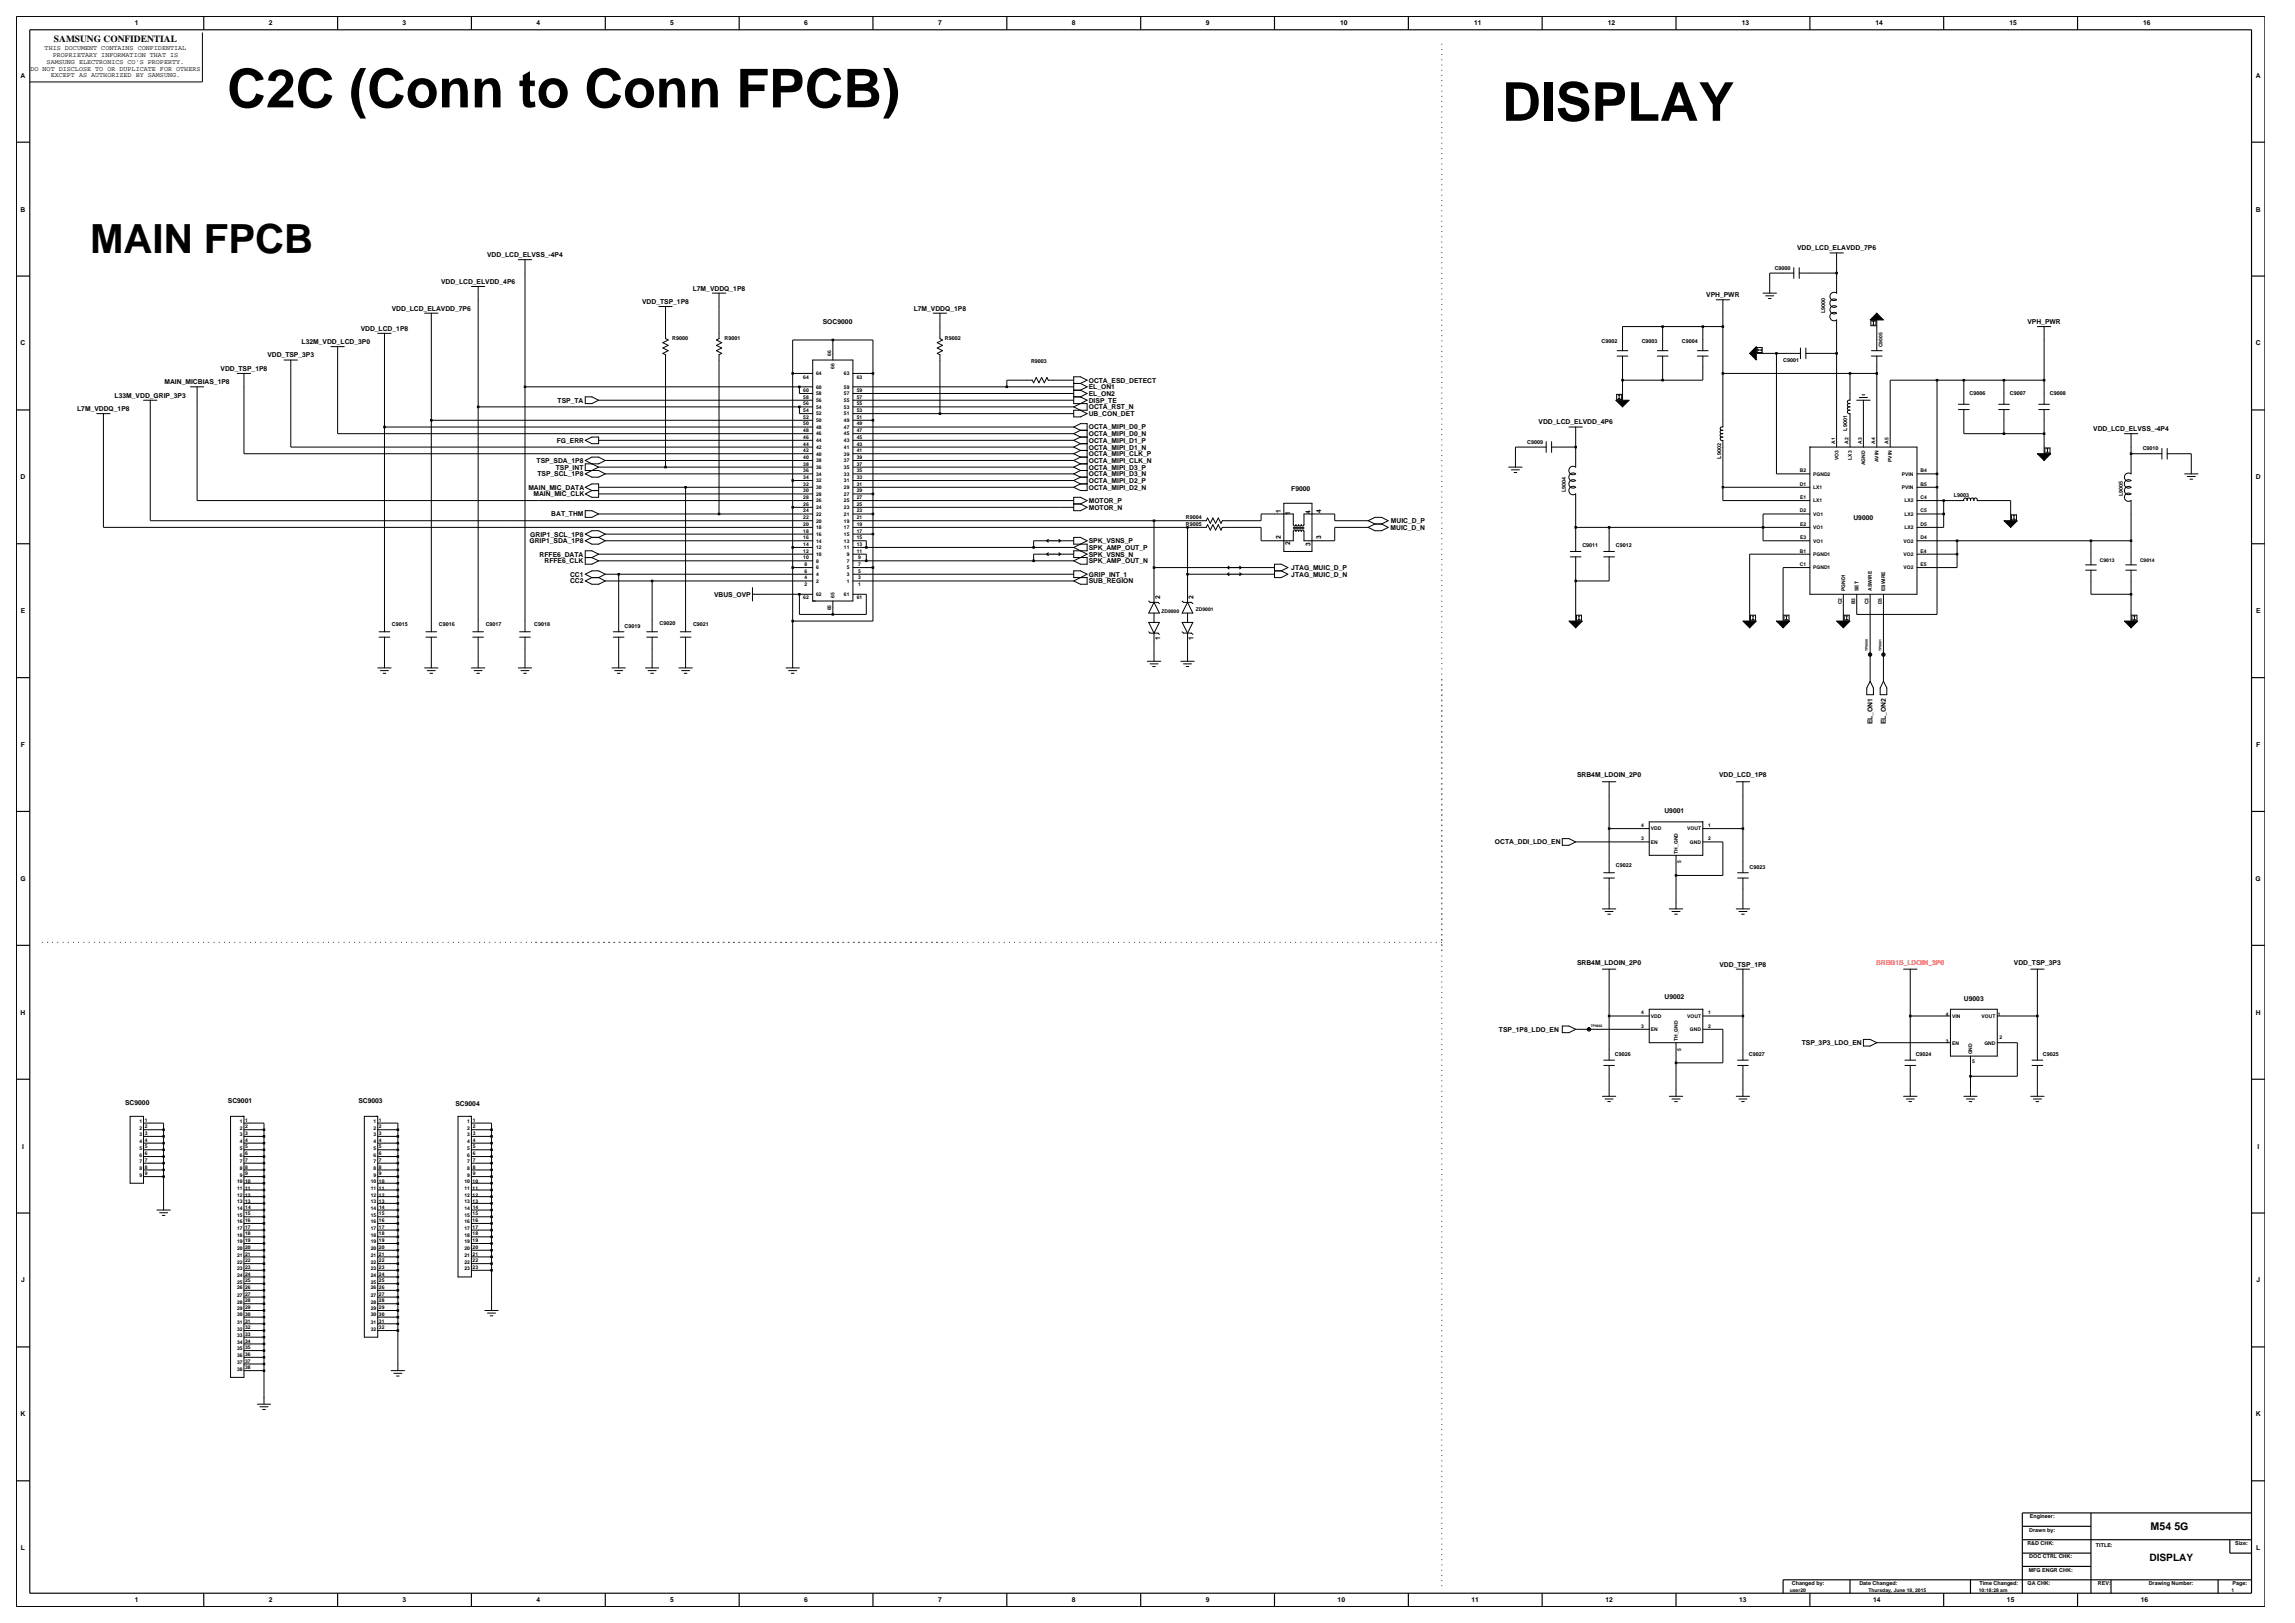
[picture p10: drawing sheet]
<svg xmlns="http://www.w3.org/2000/svg" width="420mm" height="297mm" viewBox="0 0 420 297" stroke-linecap="round" stroke-linejoin="round" font-family="sans-serif">
<defs><g id="words">
<g font-size="9.8">
<text x="41.6" y="19.6">C2C (Conn to Conn FPCB)</text>
<text x="274.9" y="22.1">DISPLAY</text>
</g>
<text font-size="7.4" x="16.5" y="46.3">MAIN FPCB</text>
<text font-size="2" x="393.6" y="280">M54 5G</text>
<text font-size="1.9" x="393.4" y="285.7">DISPLAY</text>
<text font-size="1.7" x="9.9" y="7.7">SAMSUNG CONFIDENTIAL</text>
<g font-size="1.2">
<text x="24.7" y="4.7">1</text>
<text x="49.2" y="4.7">2</text>
<text x="73.7" y="4.7">3</text>
<text x="98.2" y="4.7">4</text>
<text x="122.7" y="4.7">5</text>
<text x="147.2" y="4.7">6</text>
<text x="171.7" y="4.7">7</text>
<text x="196.2" y="4.7">8</text>
<text x="220.7" y="4.7">9</text>
<text x="245.3" y="4.7">10</text>
<text x="269.8" y="4.7">11</text>
<text x="294.3" y="4.7">12</text>
<text x="318.7" y="4.7">13</text>
<text x="343.2" y="4.7">14</text>
<text x="367.7" y="4.7">15</text>
<text x="392.2" y="4.7">16</text>
<text x="8.2" y="9.2">THIS DOCUMENT CONTAINS CONFIDENTIAL</text>
<text x="8.5" y="11.7">SAMSUNG ELECTRONICS CO'S PROPERTY.</text>
<text x="9.6" y="10.5">PROPRIETARY INFORMATION THAT IS</text>
<text x="3.8" y="14.2">A</text>
<text x="5.6" y="12.9">DO NOT DISCLOSE TO OR DUPLICATE FOR OTHERS</text>
<text x="9.3" y="14.1">EXCEPT AS AUTHORIZED BY SAMSUNG.</text>
<text x="412.8" y="14.2">A</text>
<text x="3.8" y="38.7">B</text>
<text x="412.8" y="38.7">B</text>
<text x="89.1" y="47">VDD_LCD_ELVSS_-4P4</text>
<text x="328.9" y="45.8">VDD_LCD_ELAVDD_7P6</text>
<text x="80.7" y="51.9">VDD_LCD_ELVDD_4P6</text>
<text x="126.8" y="53.2">L7M_VDDQ_1P8</text>
<text x="71.7" y="56.8">VDD_LCD_ELAVDD_7P6</text>
<text x="117.5" y="55.6">VDD_TSP_1P8</text>
<text x="150.6" y="59.3">SOC9000</text>
<text x="167.2" y="56.8">L7M_VDDQ_1P8</text>
<text x="312.2" y="54.4">VPH_PWR</text>
<text x="371" y="59.3">VPH_PWR</text>
<text x="3.8" y="63.2">C</text>
<text x="48.9" y="65.4">VDD_TSP_3P3</text>
<text x="55.2" y="63">L32M_VDD_LCD_3P0</text>
<text x="66" y="60.5">VDD_LCD_1P8</text>
<text x="412.8" y="63.2">C</text>
<text x="30.1" y="70.3">MAIN_MICBIAS_1P8</text>
<text x="40.4" y="67.9">VDD_TSP_1P8</text>
<text x="199.2" y="70">OCTA_ESD_DETECT</text>
<text x="199.2" y="71.2">EL_ON1</text>
<text x="14.1" y="75.2">L7M_VDDQ_1P8</text>
<text x="21" y="72.8">L33M_VDD_GRIP_3P3</text>
<text x="102.1" y="73.7">TSP_TA</text>
<text x="199.2" y="76.1">UB_CON_DET</text>
<text x="199.2" y="74.9">OCTA_RST_N</text>
<text x="199.2" y="73.7">DISP_TE</text>
<text x="199.2" y="72.4">EL_ON2</text>
<text x="281.6" y="77.7">VDD_LCD_ELVDD_4P6</text>
<text x="101.9" y="81">FG_ERR</text>
<text x="199.2" y="83.5">OCTA_MIPI_CLK_P</text>
<text x="199.2" y="78.6">OCTA_MIPI_D0_P</text>
<text x="199.2" y="79.8">OCTA_MIPI_D0_N</text>
<text x="199.2" y="82.3">OCTA_MIPI_D1_N</text>
<text x="199.2" y="81">OCTA_MIPI_D1_P</text>
<text x="383.1" y="78.9">VDD_LCD_ELVSS_-4P4</text>
<text x="3.8" y="87.7">D</text>
<text x="96.7" y="89.6">MAIN_MIC_DATA</text>
<text x="98.2" y="84.7">TSP_SDA_1P8</text>
<text x="98.3" y="87.2">TSP_SCL_1P8</text>
<text x="101.7" y="85.9">TSP_INT</text>
<text x="199.2" y="85.9">OCTA_MIPI_D3_P</text>
<text x="199.2" y="87.2">OCTA_MIPI_D3_N</text>
<text x="199.2" y="89.6">OCTA_MIPI_D2_N</text>
<text x="199.2" y="88.4">OCTA_MIPI_D2_P</text>
<text x="199.2" y="84.7">OCTA_MIPI_CLK_N</text>
<text x="236.3" y="89.9">F9000</text>
<text x="412.8" y="87.7">D</text>
<text x="97.6" y="90.8">MAIN_MIC_CLK</text>
<text x="100.9" y="94.5">BAT_THM</text>
<text x="199.2" y="92">MOTOR_P</text>
<text x="199.2" y="93.3">MOTOR_N</text>
<text x="234.4" y="93.8" transform="rotate(-90 234.4 93.8)">1</text>
<text x="236.1" y="94.2" transform="rotate(-90 236.1 94.2)">1</text>
<text x="239.8" y="94" transform="rotate(-90 239.8 94)">4</text>
<text x="241.8" y="93.8" transform="rotate(-90 241.8 93.8)">4</text>
<text x="254.5" y="95.7">MUIC_D_P</text>
<text x="339.2" y="95.1">U9000</text>
<text x="96.9" y="99.4">GRIP1_SDA_1P8</text>
<text x="97" y="98.2">GRIP1_SCL_1P8</text>
<text x="98.8" y="101.8">RFFE6_DATA</text>
<text x="199.2" y="100.6">SPK_AMP_OUT_P</text>
<text x="199.2" y="101.8">SPK_VSNS_N</text>
<text x="199.2" y="99.4">SPK_VSNS_P</text>
<text x="234.4" y="98.7" transform="rotate(-90 234.4 98.7)">2</text>
<text x="236.1" y="99.8" transform="rotate(-90 236.1 99.8)">2</text>
<text x="239.8" y="99.9" transform="rotate(-90 239.8 99.9)">3</text>
<text x="241.8" y="98.7" transform="rotate(-90 241.8 98.7)">3</text>
<text x="254.5" y="96.9">MUIC_D_N</text>
<text x="99.7" y="103.1">RFFE6_CLK</text>
<text x="104.3" y="105.5">CC1</text>
<text x="104.3" y="106.8">CC2</text>
<text x="199.2" y="105.5">GRIP_INT_1</text>
<text x="199.2" y="106.8">SUB_REGION</text>
<text x="199.2" y="103.1">SPK_AMP_OUT_N</text>
<text x="236.3" y="105.5">JTAG_MUIC_D_N</text>
<text x="236.3" y="104.3">JTAG_MUIC_D_P</text>
<text x="3.8" y="112.2">E</text>
<text x="130.7" y="109.2">VBUS_OVP</text>
<text x="212.3" y="109.7" transform="rotate(-90 212.3 109.7)">2</text>
<text x="218.4" y="109.7" transform="rotate(-90 218.4 109.7)">2</text>
<text x="412.9" y="112.2">E</text>
<text x="212.3" y="117.1" transform="rotate(-90 212.3 117.1)">1</text>
<text x="218.4" y="117.1" transform="rotate(-90 218.4 117.1)">1</text>
<text x="3.8" y="136.7">F</text>
<text x="342.7" y="132.5" transform="rotate(-90 342.7 132.5)">EL_ON1</text>
<text x="345.1" y="132.5" transform="rotate(-90 345.1 132.5)">EL_ON2</text>
<text x="412.9" y="136.7">F</text>
<text x="288.6" y="142.3">SRB4M_LDOIN_2P0</text>
<text x="314.6" y="142.3">VDD_LCD_1P8</text>
<text x="304.6" y="148.9">U9001</text>
<text x="273.6" y="154.5">OCTA_DDI_LDO_EN</text>
<text x="3.7" y="161.2">G</text>
<text x="412.8" y="161.2">G</text>
<text x="288.6" y="176.5">SRB4M_LDOIN_2P0</text>
<text x="314.7" y="176.9">VDD_TSP_1P8</text>
<text x="368.6" y="176.5">VDD_TSP_3P3</text>
<text x="3.8" y="185.7">H</text>
<text x="304.6" y="182.8">U9002</text>
<text x="359.4" y="183.1">U9003</text>
<text x="412.8" y="185.7">H</text>
<text x="274.3" y="188.8">TSP_1P8_LDO_EN</text>
<text x="329.7" y="191.2">TSP_3P3_LDO_EN</text>
<text x="22.9" y="202.1">SC9000</text>
<text x="41.7" y="201.8">SC9001</text>
<text x="65.6" y="201.8">SC9003</text>
<text x="83.3" y="202.4">SC9004</text>
<text x="4" y="210.2">I</text>
<text x="413.1" y="210.2">I</text>
<text x="3.9" y="234.7">J</text>
<text x="412.9" y="234.7">J</text>
<text x="3.8" y="259.2">K</text>
<text x="412.8" y="259.2">K</text>
<text x="3.8" y="283.7">L</text>
<text x="412.9" y="283.7">L</text>
<text x="24.7" y="293.2">1</text>
<text x="49.2" y="293.2">2</text>
<text x="73.7" y="293.2">3</text>
<text x="98.2" y="293.2">4</text>
<text x="122.7" y="293.2">5</text>
<text x="147.2" y="293.2">6</text>
<text x="171.7" y="293.2">7</text>
<text x="196.2" y="293.2">8</text>
<text x="220.7" y="293.2">9</text>
<text x="244.8" y="293.2">10</text>
<text x="269.3" y="293.2">11</text>
<text x="293.8" y="293.2">12</text>
<text x="318.3" y="293.2">13</text>
<text x="342.8" y="293.2">14</text>
<text x="367.3" y="293.2">15</text>
<text x="391.8" y="293.2">16</text>
</g>
<text font-size="1.2" fill="#f00" x="343.4" y="176.5">SRBB1S_LDOIN_3P6</text>
<g font-size="1">
<text x="324.8" y="49.3">C9000</text>
<text x="334" y="57.3" transform="rotate(-90 334 57.3)">L9000</text>
<text x="123" y="62.2">R9000</text>
<text x="132.6" y="62.3">R9001</text>
<text x="172.9" y="62.2">R9002</text>
<text x="293.1" y="62.7">C9002</text>
<text x="300.4" y="62.7">C9003</text>
<text x="307.8" y="62.7">C9004</text>
<text x="188.7" y="66.5">R9003</text>
<text x="326.3" y="66.2">C9001</text>
<text x="360.5" y="72.3">C9006</text>
<text x="367.8" y="72.3">C9007</text>
<text x="375.1" y="72.3">C9008</text>
<text x="279.5" y="81.2">C9009</text>
<text x="315" y="83.9" transform="rotate(-90 315 83.9)">L9002</text>
<text x="338.1" y="78.8" transform="rotate(-90 338.1 78.8)">L9001</text>
<text x="392.1" y="82.4">C9010</text>
<text x="217" y="95">R9004</text>
<text x="286.6" y="90.1" transform="rotate(-90 286.6 90.1)">L9004</text>
<text x="357.5" y="91">L9003</text>
<text x="388.5" y="90.7" transform="rotate(-90 388.5 90.7)">L9005</text>
<text x="217" y="96.2">R9005</text>
<text x="289.6" y="100.2">C9011</text>
<text x="295.7" y="100.2">C9012</text>
<text x="71.7" y="114.6">C9015</text>
<text x="80.3" y="114.6">C9016</text>
<text x="88.9" y="114.6">C9017</text>
<text x="97.8" y="114.6">C9018</text>
<text x="114.3" y="114.9">C9019</text>
<text x="120.7" y="114.4">C9020</text>
<text x="126.8" y="114.6">C9021</text>
<text x="295.7" y="158.7">C9022</text>
<text x="320.2" y="159">C9023</text>
<text x="295.5" y="193.3">C9026</text>
<text x="320" y="193.3">C9027</text>
<text x="350.6" y="193.3">C9024</text>
<text x="373.8" y="193.3">C9025</text>
<text x="371.4" y="280.2">Drawn by:</text>
<text x="371.5" y="277.8">Engineer:</text>
<text x="371" y="282.7">R&amp;D CHK:</text>
<text x="371.3" y="287.6">MFG ENGR CHK:</text>
<text x="371.4" y="285.2">DOC CTRL CHK:</text>
<text x="383.6" y="283">TITLE:</text>
<text x="409.1" y="282.7">Size:</text>
<text x="327.9" y="290.1">Changed by:</text>
<text x="340.3" y="290.1">Date Changed:</text>
<text x="362.2" y="290.1">Time Changed:</text>
<text x="371.1" y="290.1">QA CHK:</text>
<text x="383.9" y="290.1">REV:</text>
<text x="393.2" y="290.1">Drawing Number:</text>
<text x="408.6" y="290.1">Page:</text>
</g>
<g font-size=".9">
<text x="152.1" y="65.2" transform="rotate(-90 152.1 65.2)">66</text>
<text x="344.5" y="63.5" transform="rotate(-90 344.5 63.5)">C9005</text>
<text x="147" y="69.3">64</text>
<text x="147" y="71.7">60</text>
<text x="149.3" y="68.7">64</text>
<text x="149.3" y="71.1">60</text>
<text x="152.7" y="67.5" transform="rotate(-90 152.7 67.5)">66</text>
<text x="154.4" y="68.7">63</text>
<text x="154.4" y="71.1">59</text>
<text x="156.8" y="69.3">63</text>
<text x="156.8" y="71.7">59</text>
<text x="147" y="74.2">56</text>
<text x="147" y="72.9">58</text>
<text x="147" y="77.9">50</text>
<text x="147" y="76.6">52</text>
<text x="147" y="75.4">54</text>
<text x="149.3" y="73.6">56</text>
<text x="149.3" y="72.3">58</text>
<text x="149.3" y="77.2">50</text>
<text x="149.3" y="76">52</text>
<text x="149.3" y="74.8">54</text>
<text x="154.4" y="72.3">57</text>
<text x="154.4" y="77.2">49</text>
<text x="154.4" y="76">51</text>
<text x="154.4" y="74.8">53</text>
<text x="154.4" y="73.6">55</text>
<text x="156.8" y="74.2">55</text>
<text x="156.8" y="72.9">57</text>
<text x="156.8" y="77.9">49</text>
<text x="156.8" y="76.6">51</text>
<text x="156.8" y="75.4">53</text>
<text x="147" y="79.1">48</text>
<text x="147" y="84">40</text>
<text x="147" y="82.8">42</text>
<text x="147" y="81.5">44</text>
<text x="147" y="80.3">46</text>
<text x="149.3" y="78.5">48</text>
<text x="149.3" y="83.4">40</text>
<text x="149.3" y="82.1">42</text>
<text x="149.3" y="80.9">44</text>
<text x="149.3" y="79.7">46</text>
<text x="154.4" y="82.1">41</text>
<text x="154.4" y="80.9">43</text>
<text x="154.4" y="79.7">45</text>
<text x="154.4" y="78.5">47</text>
<text x="154.4" y="83.4">39</text>
<text x="156.8" y="82.8">41</text>
<text x="156.8" y="81.5">43</text>
<text x="156.8" y="80.3">45</text>
<text x="156.8" y="79.1">47</text>
<text x="156.8" y="84">39</text>
<text x="335.8" y="81.2" transform="rotate(-90 335.8 81.2)">A1</text>
<text x="338.3" y="81.2" transform="rotate(-90 338.3 81.2)">A2</text>
<text x="340.7" y="81.2" transform="rotate(-90 340.7 81.2)">A3</text>
<text x="343.2" y="81.2" transform="rotate(-90 343.2 81.2)">A4</text>
<text x="345.6" y="81.2" transform="rotate(-90 345.6 81.2)">A5</text>
<text x="147" y="87.6">34</text>
<text x="147" y="86.4">36</text>
<text x="147" y="85.2">38</text>
<text x="147" y="88.9">32</text>
<text x="149.3" y="87">34</text>
<text x="149.3" y="85.8">36</text>
<text x="149.3" y="84.6">38</text>
<text x="149.3" y="89.5">30</text>
<text x="149.3" y="88.3">32</text>
<text x="154.4" y="87">33</text>
<text x="154.4" y="85.8">35</text>
<text x="154.4" y="84.6">37</text>
<text x="154.4" y="89.5">29</text>
<text x="154.4" y="88.3">31</text>
<text x="156.8" y="87.6">33</text>
<text x="156.8" y="86.4">35</text>
<text x="156.8" y="85.2">37</text>
<text x="156.8" y="88.9">31</text>
<text x="329.4" y="88.9">D1</text>
<text x="329.4" y="86.4">B2</text>
<text x="331.8" y="89.5">LX1</text>
<text x="331.8" y="87">PGND2</text>
<text x="336.4" y="84.3" transform="rotate(-90 336.4 84.3)">VO3</text>
<text x="338.9" y="84.1" transform="rotate(-90 338.9 84.1)">LX3</text>
<text x="341.3" y="85.1" transform="rotate(-90 341.3 85.1)">AGND</text>
<text x="343.8" y="84.6" transform="rotate(-90 343.8 84.6)">AVIN</text>
<text x="346.2" y="84.6" transform="rotate(-90 346.2 84.6)">PVIN</text>
<text x="348.1" y="89.5">PVIN</text>
<text x="348.1" y="87">PVIN</text>
<text x="351.5" y="88.9">B5</text>
<text x="351.5" y="86.4">B4</text>
<text x="147" y="92.5">26</text>
<text x="147" y="91.3">28</text>
<text x="147" y="90.1">30</text>
<text x="147" y="95">22</text>
<text x="147" y="93.8">24</text>
<text x="149.3" y="90.7">28</text>
<text x="149.3" y="95.6">20</text>
<text x="149.3" y="94.4">22</text>
<text x="149.3" y="93.2">24</text>
<text x="149.3" y="91.9">26</text>
<text x="154.4" y="90.7">27</text>
<text x="154.4" y="94.4">21</text>
<text x="154.4" y="93.2">23</text>
<text x="154.4" y="91.9">25</text>
<text x="154.4" y="95.6">19</text>
<text x="156.8" y="91.3">27</text>
<text x="156.8" y="90.1">29</text>
<text x="156.8" y="95">21</text>
<text x="156.8" y="93.8">23</text>
<text x="156.8" y="92.5">25</text>
<text x="329.4" y="93.8">D2</text>
<text x="329.4" y="91.3">E1</text>
<text x="331.8" y="91.9">LX1</text>
<text x="331.8" y="94.4">VO1</text>
<text x="348.5" y="91.9">LX2</text>
<text x="348.5" y="94.4">LX2</text>
<text x="351.5" y="91.3">C4</text>
<text x="351.5" y="93.8">C5</text>
<text x="147" y="96.2">20</text>
<text x="147" y="101.1">12</text>
<text x="147" y="99.9">14</text>
<text x="147" y="98.7">16</text>
<text x="147" y="97.4">18</text>
<text x="149.3" y="100.5">12</text>
<text x="149.3" y="99.3">14</text>
<text x="149.3" y="98.1">16</text>
<text x="149.3" y="96.8">18</text>
<text x="149.3" y="101.7">10</text>
<text x="154.4" y="99.3">13</text>
<text x="154.4" y="98.1">15</text>
<text x="154.4" y="96.8">17</text>
<text x="154.4" y="100.5">11</text>
<text x="155" y="101.7">9</text>
<text x="156.8" y="96.2">19</text>
<text x="156.8" y="101.1">11</text>
<text x="156.8" y="99.9">13</text>
<text x="156.8" y="98.7">15</text>
<text x="156.8" y="97.4">17</text>
<text x="329.4" y="101.1">B1</text>
<text x="329.4" y="96.2">E2</text>
<text x="329.4" y="98.7">E3</text>
<text x="331.8" y="96.8">VO1</text>
<text x="331.8" y="99.3">VO1</text>
<text x="331.8" y="101.7">PGND1</text>
<text x="348.4" y="99.3">VO2</text>
<text x="348.4" y="101.7">VO2</text>
<text x="348.5" y="96.8">LX2</text>
<text x="351.5" y="98.7">D4</text>
<text x="351.5" y="96.2">D5</text>
<text x="351.5" y="101.1">E4</text>
<text x="147" y="102.4">10</text>
<text x="147.3" y="103.6">8</text>
<text x="147.3" y="104.8">6</text>
<text x="147.3" y="106">4</text>
<text x="147.3" y="107.2">2</text>
<text x="149.3" y="103">8</text>
<text x="149.3" y="104.2">6</text>
<text x="149.3" y="105.4">4</text>
<text x="149.3" y="106.6">2</text>
<text x="155" y="103">7</text>
<text x="155" y="104.2">5</text>
<text x="155" y="105.4">3</text>
<text x="155" y="106.6">1</text>
<text x="157" y="103.6">7</text>
<text x="157" y="102.4">9</text>
<text x="157" y="104.8">5</text>
<text x="157" y="106">3</text>
<text x="157" y="107.2">1</text>
<text x="329.4" y="103.6">C1</text>
<text x="331.8" y="104.2">PGND1</text>
<text x="348.4" y="104.2">VO2</text>
<text x="351.5" y="103.6">E5</text>
<text x="384.3" y="102.8">C9013</text>
<text x="391.6" y="102.8">C9014</text>
<text x="147" y="109.7">62</text>
<text x="149.3" y="109.1">62</text>
<text x="152.1" y="111.7" transform="rotate(-90 152.1 111.7)">65</text>
<text x="152.7" y="109.4" transform="rotate(-90 152.7 109.4)">65</text>
<text x="154.4" y="109.1">61</text>
<text x="156.8" y="109.7">61</text>
<text x="212.5" y="112.1">ZD9000</text>
<text x="218.8" y="111.9">ZD9001</text>
<text x="337.1" y="110.6" transform="rotate(-90 337.1 110.6)">C2</text>
<text x="337.7" y="108.1" transform="rotate(-90 337.7 108.1)">PGND1</text>
<text x="339.5" y="110.6" transform="rotate(-90 339.5 110.6)">B3</text>
<text x="340.1" y="108.1" transform="rotate(-90 340.1 108.1)">SET</text>
<text x="342" y="110.6" transform="rotate(-90 342 110.6)">C3</text>
<text x="342.6" y="108.1" transform="rotate(-90 342.6 108.1)">ASWIRE</text>
<text x="344.4" y="110.6" transform="rotate(-90 344.4 110.6)">D3</text>
<text x="345" y="108.1" transform="rotate(-90 345 108.1)">ESWIRE</text>
<text x="300.3" y="153.8">3</text>
<text x="300.3" y="151.3">4</text>
<text x="302.1" y="154.4">EN</text>
<text x="302.1" y="152">VDD</text>
<text x="308.8" y="152">VOUT</text>
<text x="309.3" y="154.4">GND</text>
<text x="312.6" y="151.3">1</text>
<text x="312.6" y="153.8">2</text>
<text x="307.1" y="156.2" transform="rotate(-90 307.1 156.2)">TH_GND</text>
<text x="307.7" y="158" transform="rotate(-90 307.7 158)">5</text>
<text x="300.3" y="185.6">4</text>
<text x="312.6" y="185.6">1</text>
<text x="356.1" y="185.9">4</text>
<text x="365.6" y="185.9">1</text>
<text x="300.3" y="188.1">3</text>
<text x="302.1" y="188.7">EN</text>
<text x="302.1" y="186.2">VDD</text>
<text x="307.1" y="190.5" transform="rotate(-90 307.1 190.5)">TH_GND</text>
<text x="308.8" y="186.2">VOUT</text>
<text x="309.3" y="188.7">GND</text>
<text x="312.6" y="188.1">2</text>
<text x="356.1" y="190.8">3</text>
<text x="357.2" y="186.2">VIN</text>
<text x="357.2" y="191.1">EN</text>
<text x="362.6" y="186.2">VOUT</text>
<text x="363.2" y="191.1">GND</text>
<text x="365.9" y="190.2">2</text>
<text x="307.7" y="192.3" transform="rotate(-90 307.7 192.3)">5</text>
<text x="360.9" y="194.5">5</text>
<text x="360.9" y="193" transform="rotate(-90 360.9 193)">GND</text>
<text x="25.5" y="209.2">4</text>
<text x="25.5" y="205.5">1</text>
<text x="25.5" y="206.7">2</text>
<text x="25.5" y="207.9">3</text>
<text x="26.5" y="207.7">3</text>
<text x="26.5" y="208.9">4</text>
<text x="26.5" y="205.3">1</text>
<text x="26.5" y="206.5">2</text>
<text x="43.9" y="209.2">4</text>
<text x="43.9" y="207.9">3</text>
<text x="43.9" y="206.7">2</text>
<text x="43.9" y="205.5">1</text>
<text x="44.9" y="208.9">4</text>
<text x="44.9" y="207.7">3</text>
<text x="44.9" y="206.5">2</text>
<text x="44.9" y="205.3">1</text>
<text x="68.4" y="207.9">3</text>
<text x="68.4" y="209.2">4</text>
<text x="68.4" y="206.7">2</text>
<text x="68.4" y="205.5">1</text>
<text x="69.4" y="207.7">3</text>
<text x="69.4" y="208.9">4</text>
<text x="69.4" y="206.5">2</text>
<text x="69.4" y="205.3">1</text>
<text x="85.5" y="206.7">2</text>
<text x="85.5" y="207.9">3</text>
<text x="85.5" y="209.2">4</text>
<text x="85.5" y="205.5">1</text>
<text x="86.5" y="206.5">2</text>
<text x="86.5" y="207.7">3</text>
<text x="86.5" y="208.9">4</text>
<text x="86.5" y="205.3">1</text>
<text x="25.5" y="210.4">5</text>
<text x="25.5" y="211.6">6</text>
<text x="25.5" y="212.8">7</text>
<text x="25.5" y="214.1">8</text>
<text x="25.5" y="215.3">9</text>
<text x="26.5" y="210.1">5</text>
<text x="26.5" y="211.4">6</text>
<text x="26.5" y="212.6">7</text>
<text x="26.5" y="213.8">8</text>
<text x="26.5" y="215.1">9</text>
<text x="43.9" y="214.1">8</text>
<text x="43.9" y="215.3">9</text>
<text x="43.9" y="210.4">5</text>
<text x="43.9" y="211.6">6</text>
<text x="43.9" y="212.8">7</text>
<text x="44.9" y="212.6">7</text>
<text x="44.9" y="213.8">8</text>
<text x="44.9" y="215.1">9</text>
<text x="44.9" y="210.1">5</text>
<text x="44.9" y="211.4">6</text>
<text x="68.4" y="211.6">6</text>
<text x="68.4" y="212.8">7</text>
<text x="68.4" y="214.1">8</text>
<text x="68.4" y="215.3">9</text>
<text x="68.4" y="210.4">5</text>
<text x="69.4" y="210.1">5</text>
<text x="69.4" y="211.4">6</text>
<text x="69.4" y="212.6">7</text>
<text x="69.4" y="213.8">8</text>
<text x="69.4" y="215.1">9</text>
<text x="85.5" y="211.6">6</text>
<text x="85.5" y="212.8">7</text>
<text x="85.5" y="214.1">8</text>
<text x="85.5" y="215.3">9</text>
<text x="85.5" y="210.4">5</text>
<text x="86.5" y="211.4">6</text>
<text x="86.5" y="212.6">7</text>
<text x="86.5" y="213.8">8</text>
<text x="86.5" y="215.1">9</text>
<text x="86.5" y="210.1">5</text>
<text x="43.4" y="220.2">13</text>
<text x="43.4" y="221.4">14</text>
<text x="43.4" y="216.5">10</text>
<text x="43.4" y="217.8">11</text>
<text x="43.4" y="219">12</text>
<text x="44.8" y="220.2">13</text>
<text x="44.8" y="216.5">10</text>
<text x="44.8" y="217.8">11</text>
<text x="44.8" y="219">12</text>
<text x="44.9" y="221.2">14</text>
<text x="67.9" y="220.2">13</text>
<text x="67.9" y="221.4">14</text>
<text x="67.9" y="216.5">10</text>
<text x="67.9" y="217.8">11</text>
<text x="67.9" y="219">12</text>
<text x="69.3" y="220.2">13</text>
<text x="69.3" y="216.5">10</text>
<text x="69.3" y="217.8">11</text>
<text x="69.3" y="219">12</text>
<text x="69.4" y="221.2">14</text>
<text x="85" y="219">12</text>
<text x="85" y="220.2">13</text>
<text x="85" y="221.4">14</text>
<text x="85" y="216.5">10</text>
<text x="85" y="217.8">11</text>
<text x="86.5" y="219">12</text>
<text x="86.5" y="220.2">13</text>
<text x="86.5" y="216.5">10</text>
<text x="86.5" y="217.8">11</text>
<text x="86.5" y="221.2">14</text>
<text x="43.4" y="222.7">15</text>
<text x="43.4" y="223.9">16</text>
<text x="43.4" y="225.1">17</text>
<text x="43.4" y="226.3">18</text>
<text x="43.4" y="227.5">19</text>
<text x="44.8" y="222.4">15</text>
<text x="44.8" y="223.6">16</text>
<text x="44.8" y="224.9">17</text>
<text x="44.8" y="226.1">18</text>
<text x="44.8" y="227.3">19</text>
<text x="67.9" y="222.7">15</text>
<text x="67.9" y="223.9">16</text>
<text x="67.9" y="225.1">17</text>
<text x="67.9" y="226.3">18</text>
<text x="67.9" y="227.5">19</text>
<text x="69.3" y="222.4">15</text>
<text x="69.3" y="223.6">16</text>
<text x="69.3" y="224.9">17</text>
<text x="69.3" y="226.1">18</text>
<text x="69.3" y="227.3">19</text>
<text x="85" y="222.7">15</text>
<text x="85" y="223.9">16</text>
<text x="85" y="225.1">17</text>
<text x="85" y="226.3">18</text>
<text x="85" y="227.5">19</text>
<text x="86.5" y="222.4">15</text>
<text x="86.5" y="223.6">16</text>
<text x="86.5" y="224.9">17</text>
<text x="86.5" y="226.1">18</text>
<text x="86.5" y="227.3">19</text>
<text x="43.4" y="228.8">20</text>
<text x="43.4" y="230">21</text>
<text x="43.4" y="231.2">22</text>
<text x="43.4" y="232.4">23</text>
<text x="43.4" y="233.7">24</text>
<text x="44.8" y="228.5">20</text>
<text x="44.8" y="229.7">21</text>
<text x="44.8" y="231">22</text>
<text x="44.8" y="232.2">23</text>
<text x="44.8" y="233.4">24</text>
<text x="67.9" y="228.8">20</text>
<text x="67.9" y="230">21</text>
<text x="67.9" y="231.2">22</text>
<text x="67.9" y="232.4">23</text>
<text x="67.9" y="233.7">24</text>
<text x="69.3" y="228.5">20</text>
<text x="69.3" y="229.7">21</text>
<text x="69.3" y="231">22</text>
<text x="69.3" y="232.2">23</text>
<text x="69.3" y="233.4">24</text>
<text x="85" y="228.8">20</text>
<text x="85" y="230">21</text>
<text x="85" y="231.2">22</text>
<text x="85" y="232.4">23</text>
<text x="86.5" y="228.5">20</text>
<text x="86.5" y="229.7">21</text>
<text x="86.5" y="231">22</text>
<text x="86.5" y="232.2">23</text>
<text x="43.4" y="238.6">28</text>
<text x="43.4" y="239.8">29</text>
<text x="43.4" y="234.9">25</text>
<text x="43.4" y="235.9">26</text>
<text x="43.4" y="237.3">27</text>
<text x="44.8" y="238.3">28</text>
<text x="44.8" y="239.6">29</text>
<text x="44.8" y="234.7">25</text>
<text x="44.8" y="235.9">26</text>
<text x="44.8" y="237.1">27</text>
<text x="67.9" y="238.6">28</text>
<text x="67.9" y="239.8">29</text>
<text x="67.9" y="234.9">25</text>
<text x="67.9" y="235.9">26</text>
<text x="67.9" y="237.3">27</text>
<text x="69.3" y="237.1">27</text>
<text x="69.3" y="238.3">28</text>
<text x="69.3" y="239.6">29</text>
<text x="69.3" y="234.7">25</text>
<text x="69.3" y="235.9">26</text>
<text x="43.4" y="240.8">30</text>
<text x="43.4" y="242.2">31</text>
<text x="43.4" y="243.5">32</text>
<text x="43.4" y="244.7">33</text>
<text x="43.4" y="245.9">34</text>
<text x="44.8" y="245.7">34</text>
<text x="44.8" y="240.8">30</text>
<text x="44.8" y="242">31</text>
<text x="44.8" y="243.2">32</text>
<text x="44.8" y="244.4">33</text>
<text x="67.9" y="240.8">30</text>
<text x="67.9" y="242.2">31</text>
<text x="67.9" y="243.5">32</text>
<text x="69.3" y="240.8">30</text>
<text x="69.3" y="242">31</text>
<text x="69.3" y="243.2">32</text>
<text x="43.4" y="247">35</text>
<text x="43.4" y="248.4">36</text>
<text x="43.4" y="249.6">37</text>
<text x="43.4" y="250.8">38</text>
<text x="44.8" y="246.9">35</text>
<text x="44.8" y="248.1">36</text>
<text x="44.8" y="249.3">37</text>
<text x="44.8" y="250.6">38</text>
<text x="327.5" y="291.2">user20</text>
<text x="341.9" y="291.2">Thursday, June 18, 2015</text>
<text x="362.1" y="291.2">10:18:28 am</text>
<text x="408.4" y="291.2">1</text>
</g>
<g font-size=".6">
<text x="341.9" y="119.2" transform="rotate(-90 341.9 119.2)">TP9000</text>
<text x="344.3" y="119.2" transform="rotate(-90 344.3 119.2)">TP9001</text>
<text x="291.1" y="188">TP9002</text>
</g>
</g></defs>
<!-- layer: MFD Layer /idea/tmp/Extended-Print.sj47.park.sheet9.mfd -->
<g fill="none" stroke="#000" stroke-width=".18">
<path d="M37 5.9v9.1h-31.5M77.7 57.3h2.5M78.9 57.3v58.3M86.3 52.4h2.4M87.5 52.4v63.2M94.8 47.5h2.5M96.1 47.5v68.1M120.6 56.1h2.4M121.8 56.1v5.9l.5 .2-1 .5 1 .5-1 .5 1 .5-1 .5 .5 .2v20.6M130.4 53.6h2.4M131.6 53.6v8.4l-.5 .2 1 .5-1 .5 1 .5-1 .5 1 .5-.5 .2v29.2M170.8 57.3h2.4"/>
<path d="M172 57.3v4.7l.5 .2-1 .5 1 .5-1 .5 1 .5-1 .5 .5 .2v10.8M304.3 59.8v4.4M311.6 59.8v4.4M314.1 54.9h2.4M315.3 54.9v23.2a.34 .34 0 0 0-.5 .3 .34 .34 0 0 0 .5 .3M315.3 59.8h-18.4v4.4M322.7 53.6h2.4M323.1 54.1h1.5M323.6 54.6h.5M328.3 50h-4.4v3.6M328.3 49v1.9M329.3 50h6.8"/>
<path d="M329.3 49v1.9M334.9 46.3h2.4M336.1 46.3v7.3a.76 .76 0 0 0-1 .1 .76 .76 0 0 0 0 1.1 .76 .76 0 0 0 1 .1 .77 .77 0 0 0-1 0 .77 .77 0 0 0 0 1.1 .77 .77 0 0 0 1 .1 .76 .76 0 0 0-1 .1 .76 .76 0 0 0 0 1 .76 .76 0 0 0 1 .1 .77 .77 0 0 0-1 .1 .77 .77 0 0 0 0 1.1 .77 .77 0 0 0 1 0v23.3M342.4 58.7h.9v.9h-.9zM342.7 59.5h.3M342.7 58.8h.3M342.8 58.8v.7M343.5 58.5v5.7M372.9 59.8h2.4M374.1 59.8v14.2M17.7 75.7h2.4M18.9 75.7v20.8h129.8"/>
<path d="M26.3 73.2h2.4M27.5 73.2v22.1h121.2M34.8 70.8h2.5M36.1 70.8v20.8h112.6M43.4 68.3h2.5M44.6 68.3v14.7h104.1M52 65.9h2.4M53.2 65.9v15.9h95.5M60.6 63.4h2.4M61.8 63.4v16h86.9M69.1 61h2.5M70.4 78.1h78.3"/>
<path d="M70.4 61v54.6M78.9 76.9h69.8M87.5 74.5h61.2M96.1 70.8h52.6M107.1 72.6h1.2l1.3 .6-1.3 .7h-1.2zM109.6 73.2h39.1M145.1 68.3h3.6M146.3 74.5v1.2h2.4M146.3 70.8v1.2h2.4M148.7 65.9h7.4v44.1h-7.4zM152.4 62.2v3.7M156.1 79.4h40.4"/>
<path d="M156.1 78.1h40.4M156.1 76.9h3.7M156.1 75.7h40.4M156.1 74.5h40.4M156.1 73.2h40.4M156.1 72h40.4M156.1 70.8h40.4M156.1 68.3h3.7M196.5 78.1l1.2-.6h1.2v12.3h-1.2l-1.2-.6M196.5 79.4l1.2 .6M196.5 70.2h1.2M196.5 78.1l1.2 .6"/>
<path d="M196.5 72.6h1.2M196.5 69.6h-4.7l-.2-.5-.5 .9-.5-.9-.5 .9-.5-.9-.4 .9-.3-.4h-4.6v1.2M196.5 71.4h1.2M197.7 70.2l1.2-.6-1.2-.6h-1.2v4.9h2.4v1.2h-2.4v1.2h1.2l1.2-.6-2.4-1.2M197.7 78.7h1.2M197.7 78.7l-1.2 .7M197.7 80h1.2M197.7 72.6l1.2 .6-2.4 1.3M197.7 70.2l1.2 .6-1.2 .6M197.7 71.4l1.2 .6-1.2 .6M197.7 80l-1.2 .6M287.1 78.1h2.5"/>
<path d="M288.4 78.1v7.4a.78 .78 0 0 0-1.1 .1 .78 .78 0 0 0 0 1 .78 .78 0 0 0 1.1 .1 .78 .78 0 0 0-1.1 .1 .78 .78 0 0 0 0 1 .78 .78 0 0 0 1.1 .1 .78 .78 0 0 0-1.1 .1 .78 .78 0 0 0 0 1.1 .78 .78 0 0 0 1.1 .1 .77 .77 0 0 0-1.1 0 .77 .77 0 0 0 0 1.1 .77 .77 0 0 0 1.1 .1v10.5M295.9 72.2h.9v.9h-.9zM295.9 65.2h2M295.9 64.2h2M296.2 72.3h.3M296.2 72.9h.3M296.3 72.3v.6M296.9 65.2v8M303.3 65.2h2M303.3 64.2h2M304.3 65.2v4.4M310.6 65.2h2"/>
<path d="M310.6 64.2h2M311.6 65.2v4.4h-14.7M315.3 68.3h28.2M315.3 79.3a.35 .35 0 0 0-.5 .4 .35 .35 0 0 0 .5 .3 .34 .34 0 0 0-.5 .3 .34 .34 0 0 0 .5 .3v11h15.9M315.3 78.7a.35 .35 0 0 0-.5 .3 .35 .35 0 0 0 .5 .4M321.4 64.7h8.1M321.6 63.6h.9v.9h-.9zM321.7 63.9v.3M321.7 64h.6M322.3 63.9v.3M325.1 64.7v22h6.1M329.5 63.7v1.9"/>
<path d="M330.5 64.7h5.6M330.5 63.7v1.9M338.6 68.3v4.9a.34 .34 0 0 0-.5 .3 .34 .34 0 0 0 .5 .4 .33 .33 0 0 0-.5 .3 .33 .33 0 0 0 .5 .3 .34 .34 0 0 0-.5 .3 .34 .34 0 0 0 .5 .3 .34 .34 0 0 0-.5 .3 .34 .34 0 0 0 .5 .3v6.1M339.8 73.2h2.4M340.3 72.7h1.5M340.8 72.2h.5M341 73.2v8.6M342.5 65.2h2M342.5 64.2h2M343.5 65.2v16.6M354.5 69.6v42.8h-14.7v-3.7M358.4 74h2"/>
<path d="M358.4 74.9h2M359.4 74.9v4.5h14.7M359.4 69.6v4.4M365.8 74h1.9M365.8 74.9h1.9M366.7 69.6v4.4M366.7 74.9v4.5M373.1 74h2M373.1 74.9h2M374.1 69.6h-28.2v12.2M374.1 74.9v8.1M388.8 79.4h2.4"/>
<path d="M390 79.4v7.3a.76 .76 0 0 0-1 .1 .76 .76 0 0 0 0 1 .76 .76 0 0 0 1 .1 .77 .77 0 0 0-1 .1 .77 .77 0 0 0 0 1.1 .77 .77 0 0 0 1 .1 .76 .76 0 0 0-1 0 .76 .76 0 0 0 0 1.1 .76 .76 0 0 0 1 .1 .76 .76 0 0 0-1 .1 .76 .76 0 0 0 0 1 .76 .76 0 0 0 1 .1v11.8M107.1 93.5h1.2l1.3 .6-1.3 .6h-1.2zM107.1 80.6l1.2-.6h1.3v1.2h-1.3zM107.1 89.2l1.2-.7h1.3v2.5h-1.3l-1.2-.6 1.2-.6zM108.3 98.3l-1.2 .7 1.2 .6h1.3l1.2-.6M108.3 98.3h1.3M108.3 89.8h1.3M109.6 94.1h39.1M109.6 90.4h39.1M109.6 89.2h39.1M109.6 85.5h39.1M109.6 80.6h39.1"/>
<path d="M109.6 85.5l-2.5 1.2 1.2 .6h1.3l1.2-.6M109.6 98.3l1.2 .7M110.8 84.3l-1.2 .6h-2.5v1.2h2.5l1.2 .6M110.8 99h37.9M110.8 97.7h37.9M110.8 86.7h37.9M110.8 84.3h37.9M110.8 84.3l-1.2-.7h-1.3l-1.2 .7 2.5 1.2M110.8 97.7l-1.2-.6h-1.3l-1.2 .6 1.2 .6M110.8 97.7l-1.2 .6M125.5 89.2v26.4M145.1 92.8h3.6"/>
<path d="M145.1 87.9h3.6M156.1 95.3h64.7l.2-.5 .5 1 .5-1 .5 1 .5-1 .4 1 .3-.5h7.1v-1.2h5.9v1.9l.2 .3 .3-.3 .2 .3 .2-.3 .3 .3 .2-.3 .1 .2h.4v-2.1h5.7v1.2h6.1M156.1 96.5h64.7l.2-.5 .5 1 .5-1 .5 1 .5-1 .4 1 .3-.5h7.1v2.5h5.9v-1.8l.2-.2 .3 .2 .2-.2 .2 .2 .3-.2 .2 .2 .1-.1h.4v1.9h5.7v-2.5h6.1M156.1 99h2.4v1.2M156.1 97.7h3.7M156.1 94.1h3.7M156.1 92.8h40.4M156.1 91.6h40.4M156.1 90.4h3.7M156.1 89.2h40.4M156.1 87.9h40.4M156.1 86.7h40.4"/>
<path d="M156.1 85.5h40.4M156.1 84.3h40.4M156.1 83h40.4M156.1 81.8h40.4M156.1 80.6h40.4M191.6 99h-2.4v1.2M194 99h2.5M196.5 85.5l1.2 .6M196.5 86.7l1.2 .6M196.5 91h1.2l1.2 .6-1.2 .6 1.2 .6-1.2 .7h-1.2zM196.5 92.2h1.2M196.5 84.3l1.2 .6"/>
<path d="M196.5 81.8l1.2 .6M196.5 87.9l1.2 .6M196.5 83l1.2 .6M196.5 80.6l1.2 .6M197.7 84.9h1.2M197.7 84.9l-1.2 .6M197.7 86.1h1.2M197.7 86.1l-1.2 .6M197.7 87.3h1.2M197.7 83.6h1.2M197.7 83.6l-1.2 .7M197.7 81.2h1.2"/>
<path d="M197.7 81.2l-1.2 .6M197.7 82.4h1.2M197.7 87.3l-1.2 .6M197.7 88.5h1.2M197.7 82.4l-1.2 .6M197.7 88.5l-1.2 .7M211.2 95.3v14.9M217.3 96.5v13.7M235 92.1h5.1v8.8h-5.1zM236.7 96.5h1.9M236.7 96.7h1.9M250.4 95.3l1.2-.6h1.2l1.3 .6-1.3 .6"/>
<path d="M250.4 95.3l1.2 .6M251.6 95.9h1.2M251.6 95.9l-1.2 .6M252.8 95.9l1.3 .6-1.3 .6h-1.2l-1.2-.6M276.1 85.5h2.5M276.6 86h1.5M277.1 86.5h.5M283 81.8h-5.7v3.7M283 80.8v2M284 81.8h4.4M284 80.8v2M288.4 96.5h42.8"/>
<path d="M294.5 96.5v4.4M315.3 89.2h15.9M331.2 94.1h-8.5v4.9h8.5M331.2 81.8h19.6v26.9h-19.6zM350.8 91.6h8.6a.34 .34 0 0 1 .3-.5 .34 .34 0 0 1 .3 .5M350.8 99h39.2M350.8 94.1h4.9M350.8 89.2h3.7M350.8 86.7h3.7M355.7 91.6v4.9h-4.9M358.2 99v4.9h-7.4M360 91.6a.34 .34 0 0 1 .3-.5 .34 .34 0 0 1 .3 .5 .34 .34 0 0 1 .3-.5 .34 .34 0 0 1 .3 .5 .33 .33 0 0 1 .3-.5 .33 .33 0 0 1 .3 .5h6.2v3.7"/>
<path d="M368.1 94.2h.9v.9h-.9zM368.4 94.4h.3M368.4 95h.3M368.6 94.4v.6M374.2 82h1v.9h-1zM374.5 82.1h.3M374.5 82.7h.3M374.7 82.1v.6M382.7 99v4.4M390 83h5.6M395.6 82.1v1.9M396.6 83h4.4v3.7"/>
<path d="M396.6 82.1v1.9M399.8 86.7h2.5M400.3 87.2h1.5M400.8 87.7h.5M69.4 116.6h1.9M69.4 115.6h1.9M70.4 116.6v5.6M77.9 116.6h2M77.9 115.6h2M78.9 116.6v5.6M86.5 116.6h2M86.5 115.6h2"/>
<path d="M87.5 116.6v5.6M95.1 116.6h1.9M95.1 115.6h1.9M96.1 116.6v5.6M107.1 102h1.2M108.3 105.7h1.3M108.3 105.7l-1.2 .6 1.2 .6h1.3l1.2-.6M108.3 102l1.3 .6M109.6 102.6h39.1M109.6 101.4h39.1M109.6 101.4l-1.3-.6h-1.2v2.4h1.2l1.3-.6M109.6 105.7l1.2 .6"/>
<path d="M109.6 101.4l-1.3 .6M110.8 106.3h37.9M110.8 105.1h37.9M110.8 105.1l-1.2-.6h-1.3l-1.2 .6 1.2 .6M110.8 105.1l-1.2 .6M112.2 116.6h2M112.2 115.6h2M113.2 105.1v10.5M113.2 116.6v5.6M118.4 116.6h1.9M118.4 115.6h1.9M119.3 106.3v9.3"/>
<path d="M119.3 116.6v5.6M124.5 116.6h2M124.5 115.6h2M125.5 116.6v5.6M137.7 108.7h11M137.7 107.5v2.5M145.1 103.9h3.6M145.1 100.2h3.6M145.1 113.6h14.7v-51.4h-14.7v60M146.3 108.7v3.7h12.2v-3.7h-2.4M152.4 110v2.4M156.1 106.3h40.4"/>
<path d="M156.1 105.1h40.4M156.1 103.9h3.7M156.1 102.6h40.4M156.1 101.4h2.4v1.2M156.1 100.2h40.4M191.6 101.4h-2.4v1.2M194 101.4h2.5M196.5 100.2l2.4-1.2-1.2-.7h-1.2v1.3h2.4v1.2h-2.4v1.2h2.4v1.2h-1.2l-1.2-.6M196.5 104.5h1.2l1.2 .6-2.4 1.2 1.2 .6h1.2v-1.2h-2.4zM196.5 100.2l2.4 1.2-2.4 1.2M210.2 113.9h2l-1 2zM210.2 115.6l.3 .3h1.4l.3 .2"/>
<path d="M210.2 110l.3 .2h1.4l.3 .3M211.2 103.9h13.5M211.2 112.2v1.7M211.2 115.9v5.1M211.2 110.2l1 2h-2zM216.3 113.9h2l-1 2zM216.3 115.6l.3 .3h1.5l.2 .2M216.3 110l.3 .2h1.5l.2 .3M217.3 105.1h7.4M217.3 110.2l1 2h-2zM217.3 112.2v1.7M217.3 115.9v5.1"/>
<path d="M227.1 105.1h6.1M227.1 103.9h6.1M233.2 103.2h1.3l1.2 .7-1.2 .6 1.2 .6-1.2 .6h-1.3zM233.2 104.5h1.3M287.4 101.9h1.9M287.4 100.9h1.9M288.4 101.9v11.7M288.5 112.6h.9v.9h-.9zM288.8 112.7h.3M288.8 113.3h.3M289 112.7v.6M293.5 101.9h2"/>
<path d="M293.5 100.9h2M294.5 101.9v4.4h-6.1M320.3 112.6h1v.9h-1zM320.7 112.7h.3M320.7 113.3h.3M320.8 112.7v.6M326.5 112.6h.9v.9h-.9zM326.8 112.7h.3M326.8 113.3h.3M326.9 112.7v.6M331.2 103.9h-4.9v9.7M331.2 101.4h-11v12.2"/>
<path d="M337.3 108.7v4.9M337.5 112.6h.9v.9h-.9zM337.8 112.7h.3M337.8 113.3h.3M338 112.7v.6M342.2 108.7v16M344.7 108.7v16M350.8 101.4h7.4M381.7 104.3h1.9M381.7 103.4h1.9M382.7 104.3v4.4h7.3M389 104.3h2"/>
<path d="M389 103.4h2M390 104.3v9.3M390.2 112.6h.9v.9h-.9zM390.5 112.7h.3M390.5 113.3h.3M390.6 112.7v.6M69.1 122.2h2.5M69.6 122.7h1.5M70.1 123.2h.5M77.7 122.2h2.5M78.2 122.7h1.5M78.7 123.2h.5"/>
<path d="M86.3 122.2h2.4M86.8 122.7h1.4M87.3 123.2h.5M94.8 122.2h2.5M95.3 122.7h1.5M95.8 123.2h.5M112 122.2h2.4M112.5 122.7h1.5M113 123.2h.5M118.1 122.2h2.5M118.6 122.7h1.5M119.1 123.2h.5"/>
<path d="M124.2 122.2h2.5M124.7 122.7h1.5M125.2 123.2h.5M143.8 122.2h2.5M144.3 122.7h1.5M144.8 123.2h.5M210 121h2.4M210.5 121.5h1.4M210.9 122h.5M216.1 121h2.4M216.6 121.5h1.5M217.1 122h.5"/>
<path d="M342.2 124.7l.6 1.2v1.2h-1.2v-1.2zM344.7 124.7l.6 1.2v1.2h-1.2v-1.2zM285.9 153.5h1.2l1.3 .6-1.3 .6h-1.2zM288.4 154.1h13.4M293.2 143.1h2.5M293.5 159.7h2M294.5 143.1v16.6M294.5 151.6h7.3M301.8 150.4h9.8v6.1h-9.8zM306.7 156.5v9.8M311.6 154.1h3.7v6.1h-8.6M311.6 151.6h7.4"/>
<path d="M317.7 143.1h2.5M318 159.7h2M319 143.1v16.6M293.2 166.3h2.5M293.2 177.3h2.5M293.5 160.7h2M293.7 166.8h1.5M294.2 167.3h.5M294.5 160.7v5.6M294.5 177.3v16.7M305.5 166.3h2.4M306 166.8h1.5"/>
<path d="M306.5 167.3h.5M317.7 166.3h2.5M317.7 177.3h2.5M318 160.7h2M318.2 166.8h1.5M318.7 167.3h.5M319 160.7v5.6M319 177.3v16.7M348.4 177.3h2.4M349.6 177.3v16.7M371.6 177.3h2.5M372.9 177.3v16.7"/>
<path d="M285.9 187.7h1.2l1.3 .6-1.3 .7h-1.2zM288.4 188.3h13.4M293.5 195h2M293.5 194h2M294.5 195v5.6M294.5 185.9h7.3M301.8 184.7h9.8v6.1h-9.8zM306.7 190.8v9.8M311.6 188.3h3.7v6.2h-8.6M311.6 185.9h7.4M318 195h2M318 194h2"/>
<path d="M319 195v5.6M341 190.2h1.2l1.3 .6-1.3 .6h-1.2zM343.5 190.8h13.4M348.6 195h2M348.6 194h2M349.6 195v5.6M349.6 185.9h7.3M356.9 184.7h8.6v8.6h-8.6zM360.6 193.3v7.3M365.5 185.9h7.4M365.5 190.8h3.7v6.1h-8.6M371.9 195h1.9"/>
<path d="M371.9 194h1.9M372.9 195v5.6M23.8 204.3h2.5v12.2h-2.5zM26.3 205.5h3.6v15.9M26.3 206.7h3.6M26.3 215.3h3.6M26.3 209.2h3.6M26.3 207.9h3.6M26.3 210.4h3.6M26.3 211.6h3.6M26.3 212.8h3.6M26.3 214.1h3.6"/>
<path d="M42.2 204.3h2.4v47.7h-2.4zM44.6 206.7h3.7M44.6 215.3h3.7M44.6 209.2h3.7M44.6 207.9h3.7M44.6 205.5h3.7v51.4M44.6 210.4h3.7M44.6 211.6h3.7M44.6 212.8h3.7M44.6 214.1h3.7M44.6 216.5h3.7M44.6 217.8h3.7"/>
<path d="M44.6 219h3.7M66.7 204.3h2.4v40.4h-2.4zM69.1 206.7h3.7M69.1 215.3h3.7M69.1 209.2h3.7M69.1 207.9h3.7M69.1 205.5h3.7v45.3M69.1 210.4h3.7M69.1 211.6h3.7M69.1 212.8h3.7M69.1 214.1h3.7M69.1 216.5h3.7"/>
<path d="M69.1 217.8h3.7M69.1 219h3.7M83.8 204.3h2.5v29.4h-2.5zM86.3 206.7h3.7M86.3 215.3h3.7M86.3 209.2h3.7M86.3 207.9h3.7M86.3 205.5h3.7v34.3M86.3 210.4h3.7M86.3 211.6h3.7M86.3 212.8h3.7M86.3 214.1h3.7"/>
<path d="M86.3 216.5h3.7M86.3 217.8h3.7M86.3 219h3.7M293.2 200.6h2.5M293.7 201.1h1.5M294.2 201.6h.5M305.5 200.6h2.4M306 201.1h1.5M306.5 201.6h.5M317.7 200.6h2.5M318.2 201.1h1.5M318.7 201.6h.5"/>
<path d="M348.4 200.6h2.4M348.9 201.1h1.4M349.3 201.6h.5M359.4 200.6h2.4M359.9 201.1h1.5M360.4 201.6h.5M371.6 200.6h2.5M372.1 201.1h1.5M372.6 201.6h.5M28.7 221.4h2.5M29.2 221.9h1.5M29.7 222.4h.5"/>
<path d="M44.6 221.4h3.7M44.6 220.2h3.7M44.6 225.1h3.7M44.6 223.9h3.7M44.6 222.7h3.7M44.6 228.8h3.7M44.6 227.5h3.7M44.6 226.3h3.7M44.6 230h3.7M44.6 233.7h3.7M44.6 232.4h3.7M44.6 231.2h3.7"/>
<path d="M44.6 234.9h3.7M44.6 236.1h3.7M44.6 238.6h3.7M44.6 237.3h3.7M44.6 239.8h3.7M69.1 221.4h3.7M69.1 220.2h3.7M69.1 225.1h3.7M69.1 223.9h3.7M69.1 222.7h3.7M69.1 228.8h3.7M69.1 227.5h3.7"/>
<path d="M69.1 226.3h3.7M69.1 230h3.7M69.1 233.7h3.7M69.1 232.4h3.7M69.1 231.2h3.7M69.1 234.9h3.7M69.1 236.1h3.7M69.1 238.6h3.7M69.1 237.3h3.7M69.1 239.8h3.7M86.3 221.4h3.7M86.3 220.2h3.7"/>
<path d="M86.3 225.1h3.7M86.3 223.9h3.7M86.3 222.7h3.7M86.3 228.8h3.7M86.3 227.5h3.7M86.3 226.3h3.7M86.3 230h3.7M86.3 232.4h3.7M86.3 231.2h3.7M88.7 239.8h2.5M44.6 241h3.7M44.6 243.5h3.7"/>
<path d="M44.6 242.2h3.7M44.6 244.7h3.7M44.6 245.9h3.7M44.6 247.1h3.7M44.6 249.6h3.7M44.6 248.4h3.7M44.6 250.8h3.7M47.1 256.9h2.4M47.6 257.4h1.5M48.1 257.9h.5M69.1 241h3.7M69.1 243.5h3.7"/>
<path d="M69.1 242.2h3.7M71.6 250.8h2.4M72.1 251.3h1.4M72.6 251.8h.4M89.2 240.3h1.5M89.7 240.8h.5"/>
<circle cx="342.2" cy="119.8" r=".31"/>
<circle cx="344.7" cy="119.8" r=".31"/>
<circle cx="290.8" cy="188.4" r=".31"/>
</g>
<g fill="#000" stroke="#000" stroke-width=".18">
<path d="M343.5 57.3l1.2 1.2h-2.5z" fill-rule="evenodd"/>
<path d="M295.7 73.2h2.5l-1.3 1.3z" fill-rule="evenodd"/>
<path d="M321.4 63.4v2.5l-1.2-1.2z" fill-rule="evenodd"/>
<path d="M366.7 95.3h2.5l-1.2 1.2z" fill-rule="evenodd"/>
<path d="M372.9 83h2.4l-1.2 1.3z" fill-rule="evenodd"/>
<path d="M287.1 113.6h2.5l-1.2 1.3z" fill-rule="evenodd"/>
<path d="M319 113.6h2.4l-1.2 1.3z" fill-rule="evenodd"/>
<path d="M325.1 113.6h2.4l-1.2 1.3z" fill-rule="evenodd"/>
<path d="M336.1 113.6h2.5l-1.3 1.3z" fill-rule="evenodd"/>
<path d="M388.8 113.6h2.4l-1.2 1.3z" fill-rule="evenodd"/>
</g>
<g fill="none" stroke="#000" stroke-width=".21">
<path d="M3 3h411.5v291h-411.5zM5.5 5.5h406.5v286h-406.5zM37.3 3v2.5M61.8 3v2.5M86.3 3v2.5M110.8 3v2.5M135.3 3v2.5M159.8 3v2.5M184.3 3v2.5M208.8 3v2.5M233.2 3v2.5M257.7 3v2.5"/>
<path d="M282.2 3v2.5M306.7 3v2.5M331.2 3v2.5M355.7 3v2.5M380.2 3v2.5M3 26h2.5M412 26h2.5M3 50.5h2.5M412 50.5h2.5M3 75h2.5M412 75h2.5M3 99.5h2.5"/>
<path d="M191.6 99l.2 .2M191.6 99h2.4M191.8 98.7l-.2 .3M193.8 98.7l.2 .3M194 99l-.2 .2M412 99.5h2.5M191.6 101.4h2.4M191.6 101.4l.2 .3M191.8 101.2l-.2 .2M193.8 101.2l.2 .2M194 101.4l-.2 .3M224.7 103.9h2.4"/>
<path d="M224.7 103.9l.2 .2M224.7 105.1h2.4M224.7 105.1l.2 .2M224.9 103.6l-.2 .3M224.9 104.8l-.2 .3M226.9 103.6l.2 .3M226.9 104.8l.2 .3M227.1 103.9l-.2 .2M227.1 105.1l-.2 .2M3 124h2.5M412 124h2.5M3 148.5h2.5"/>
<path d="M412 148.5h2.5M3 173h2.5M412 173h2.5M3 197.5h2.5M412 197.5h2.5M3 222h2.5M412 222h2.5M3 246.5h2.5M412 246.5h2.5M3 271h2.5M370.1 279.3h12.6M382.7 276.8v14.7"/>
<path d="M412 271h2.5M412 276.8h-41.9v14.7M37.3 291.5v2.5M61.8 291.5v2.5M86.3 291.5v2.5M110.8 291.5v2.5M135.3 291.5v2.5M159.8 291.5v2.5M184.3 291.5v2.5M208.8 291.5v2.5M233.2 291.5v2.5M257.7 291.5v2.5"/>
<path d="M282.2 291.5v2.5M306.7 291.5v2.5M331.2 291.5v2.5M338.6 289.1v2.4M355.7 291.5v2.5M360.6 289.1v2.4M370.1 281.7h41.9M370.1 284.2h12.6M370.1 286.6h12.6M380.2 291.5v2.5M386.3 289.1v2.4M405.9 289.1v2.4"/>
<path d="M408.1 281.7v2.5h3.9M412 289.1h-85.7v2.4"/>
</g>
<g fill="#000" stroke="#000" stroke-width=".21">
<path d="M304.1 59.6h.3v.3h-.3z" fill-rule="evenodd"/>
<path d="M311.5 59.6h.2v.3h-.2z" fill-rule="evenodd"/>
<path d="M315.2 59.6h.2v.3h-.2z" fill-rule="evenodd"/>
<path d="M336 49.8h.2v.3h-.2z" fill-rule="evenodd"/>
<path d="M70.2 78h.3v.3h-.3z" fill-rule="evenodd"/>
<path d="M78.8 76.8h.3v.2h-.3z" fill-rule="evenodd"/>
<path d="M87.4 74.3h.2v.3h-.2z" fill-rule="evenodd"/>
<path d="M96 70.7h.2v.2h-.2z" fill-rule="evenodd"/>
<path d="M144.9 68.2h.3v.3h-.3z" fill-rule="evenodd"/>
<path d="M146.2 74.3h.2v.3h-.2z" fill-rule="evenodd"/>
<path d="M146.2 70.7h.2v.2h-.2z" fill-rule="evenodd"/>
<path d="M152.3 62.1h.2v.2h-.2z" fill-rule="evenodd"/>
<path d="M159.6 76.8h.3v.2h-.3z" fill-rule="evenodd"/>
<path d="M159.6 68.2h.3v.3h-.3z" fill-rule="evenodd"/>
<path d="M171.9 75.6h.2v.2h-.2z" fill-rule="evenodd"/>
<path d="M184.1 70.7h.3v.2h-.3z" fill-rule="evenodd"/>
<path d="M296.8 69.4h.3v.3h-.3z" fill-rule="evenodd"/>
<path d="M304.1 69.4h.3v.3h-.3z" fill-rule="evenodd"/>
<path d="M315.2 68.2h.2v.3h-.2z" fill-rule="evenodd"/>
<path d="M325 64.5h.2v.3h-.2z" fill-rule="evenodd"/>
<path d="M336 64.5h.2v.3h-.2z" fill-rule="evenodd"/>
<path d="M338.4 68.2h.3v.3h-.3z" fill-rule="evenodd"/>
<path d="M343.3 68.2h.3v.3h-.3z" fill-rule="evenodd"/>
<path d="M354.4 69.4h.2v.3h-.2z" fill-rule="evenodd"/>
<path d="M359.3 69.4h.2v.3h-.2z" fill-rule="evenodd"/>
<path d="M366.6 79.2h.3v.3h-.3z" fill-rule="evenodd"/>
<path d="M366.6 69.4h.3v.3h-.3z" fill-rule="evenodd"/>
<path d="M374 79.2h.2v.3h-.2z" fill-rule="evenodd"/>
<path d="M374 69.4h.2v.3h-.2z" fill-rule="evenodd"/>
<path d="M121.7 85.4h.2v.2h-.2z" fill-rule="evenodd"/>
<path d="M125.3 89h.3v.3h-.3z" fill-rule="evenodd"/>
<path d="M131.5 93.9h.2v.3h-.2z" fill-rule="evenodd"/>
<path d="M144.9 92.7h.3v.3h-.3z" fill-rule="evenodd"/>
<path d="M144.9 87.8h.3v.3h-.3z" fill-rule="evenodd"/>
<path d="M159.6 97.6h.3v.2h-.3z" fill-rule="evenodd"/>
<path d="M159.6 93.9h.3v.3h-.3z" fill-rule="evenodd"/>
<path d="M159.6 90.3h.3v.2h-.3z" fill-rule="evenodd"/>
<path d="M211.1 95.2h.2v.2h-.2z" fill-rule="evenodd"/>
<path d="M217.2 96.4h.2v.2h-.2z" fill-rule="evenodd"/>
<path d="M288.2 96.4h.3v.2h-.3z" fill-rule="evenodd"/>
<path d="M288.2 81.7h.3v.2h-.3z" fill-rule="evenodd"/>
<path d="M294.4 96.4h.2v.2h-.2z" fill-rule="evenodd"/>
<path d="M315.2 89h.2v.3h-.2z" fill-rule="evenodd"/>
<path d="M322.5 96.4h.3v.2h-.3z" fill-rule="evenodd"/>
<path d="M354.4 89h.2v.3h-.2z" fill-rule="evenodd"/>
<path d="M354.4 86.6h.2v.2h-.2z" fill-rule="evenodd"/>
<path d="M355.6 93.9h.2v.3h-.2z" fill-rule="evenodd"/>
<path d="M355.6 91.5h.2v.2h-.2z" fill-rule="evenodd"/>
<path d="M358 98.8h.3v.3h-.3z" fill-rule="evenodd"/>
<path d="M382.5 98.8h.3v.3h-.3z" fill-rule="evenodd"/>
<path d="M389.9 98.8h.2v.3h-.2z" fill-rule="evenodd"/>
<path d="M389.9 82.9h.2v.2h-.2z" fill-rule="evenodd"/>
<path d="M113.1 105h.2v.2h-.2z" fill-rule="evenodd"/>
<path d="M119.2 106.2h.3v.2h-.3z" fill-rule="evenodd"/>
<path d="M144.9 113.5h.3v.3h-.3z" fill-rule="evenodd"/>
<path d="M144.9 103.7h.3v.3h-.3z" fill-rule="evenodd"/>
<path d="M144.9 100h.3v.3h-.3z" fill-rule="evenodd"/>
<path d="M146.2 108.6h.2v.3h-.2z" fill-rule="evenodd"/>
<path d="M152.3 112.3h.2v.3h-.2z" fill-rule="evenodd"/>
<path d="M158.4 102.5h.3v.2h-.3z" fill-rule="evenodd"/>
<path d="M158.4 100h.3v.3h-.3z" fill-rule="evenodd"/>
<path d="M159.6 103.7h.3v.3h-.3z" fill-rule="evenodd"/>
<path d="M189 102.5h.3v.2h-.3z" fill-rule="evenodd"/>
<path d="M189 100h.3v.3h-.3z" fill-rule="evenodd"/>
<path d="M211.1 103.7h.2v.3h-.2z" fill-rule="evenodd"/>
<path d="M217.2 105h.2v.2h-.2z" fill-rule="evenodd"/>
<path d="M288.2 106.2h.3v.2h-.3z" fill-rule="evenodd"/>
<path d="M342.1 119.6h.3v.3h-.3z" fill-rule="evenodd"/>
<path d="M344.6 119.6h.2v.3h-.2z" fill-rule="evenodd"/>
<path d="M358 101.3h.3v.2h-.3z" fill-rule="evenodd"/>
<path d="M389.9 108.6h.2v.3h-.2z" fill-rule="evenodd"/>
<path d="M294.4 151.5h.2v.2h-.2z" fill-rule="evenodd"/>
<path d="M318.8 151.5h.3v.2h-.3z" fill-rule="evenodd"/>
<path d="M306.6 160.1h.2v.2h-.2z" fill-rule="evenodd"/>
<path d="M290.7 188.2h.2v.3h-.2z" fill-rule="evenodd"/>
<path d="M294.4 185.8h.2v.2h-.2z" fill-rule="evenodd"/>
<path d="M306.6 194.4h.2v.2h-.2z" fill-rule="evenodd"/>
<path d="M318.8 185.8h.3v.2h-.3z" fill-rule="evenodd"/>
<path d="M349.5 185.8h.2v.2h-.2z" fill-rule="evenodd"/>
<path d="M360.5 196.8h.2v.2h-.2z" fill-rule="evenodd"/>
<path d="M372.7 185.8h.3v.2h-.3z" fill-rule="evenodd"/>
<path d="M29.8 215.2h.3v.2h-.3z" fill-rule="evenodd"/>
<path d="M29.8 214h.3v.2h-.3z" fill-rule="evenodd"/>
<path d="M29.8 212.7h.3v.3h-.3z" fill-rule="evenodd"/>
<path d="M29.8 211.5h.3v.3h-.3z" fill-rule="evenodd"/>
<path d="M29.8 210.3h.3v.2h-.3z" fill-rule="evenodd"/>
<path d="M29.8 209.1h.3v.2h-.3z" fill-rule="evenodd"/>
<path d="M29.8 207.8h.3v.3h-.3z" fill-rule="evenodd"/>
<path d="M29.8 206.6h.3v.3h-.3z" fill-rule="evenodd"/>
<path d="M48.2 218.8h.2v.3h-.2z" fill-rule="evenodd"/>
<path d="M48.2 217.6h.2v.3h-.2z" fill-rule="evenodd"/>
<path d="M48.2 216.4h.2v.2h-.2z" fill-rule="evenodd"/>
<path d="M48.2 215.2h.2v.2h-.2z" fill-rule="evenodd"/>
<path d="M48.2 214h.2v.2h-.2z" fill-rule="evenodd"/>
<path d="M48.2 212.7h.2v.3h-.2z" fill-rule="evenodd"/>
<path d="M48.2 211.5h.2v.3h-.2z" fill-rule="evenodd"/>
<path d="M48.2 210.3h.2v.2h-.2z" fill-rule="evenodd"/>
<path d="M48.2 209.1h.2v.2h-.2z" fill-rule="evenodd"/>
<path d="M48.2 207.8h.2v.3h-.2z" fill-rule="evenodd"/>
<path d="M48.2 206.6h.2v.3h-.2z" fill-rule="evenodd"/>
<path d="M72.7 218.8h.2v.3h-.2z" fill-rule="evenodd"/>
<path d="M72.7 217.6h.2v.3h-.2z" fill-rule="evenodd"/>
<path d="M72.7 216.4h.2v.2h-.2z" fill-rule="evenodd"/>
<path d="M72.7 215.2h.2v.2h-.2z" fill-rule="evenodd"/>
<path d="M72.7 214h.2v.2h-.2z" fill-rule="evenodd"/>
<path d="M72.7 212.7h.2v.3h-.2z" fill-rule="evenodd"/>
<path d="M72.7 211.5h.2v.3h-.2z" fill-rule="evenodd"/>
<path d="M72.7 210.3h.2v.2h-.2z" fill-rule="evenodd"/>
<path d="M72.7 209.1h.2v.2h-.2z" fill-rule="evenodd"/>
<path d="M72.7 207.8h.2v.3h-.2z" fill-rule="evenodd"/>
<path d="M72.7 206.6h.2v.3h-.2z" fill-rule="evenodd"/>
<path d="M89.8 218.8h.3v.3h-.3z" fill-rule="evenodd"/>
<path d="M89.8 217.6h.3v.3h-.3z" fill-rule="evenodd"/>
<path d="M89.8 216.4h.3v.2h-.3z" fill-rule="evenodd"/>
<path d="M89.8 215.2h.3v.2h-.3z" fill-rule="evenodd"/>
<path d="M89.8 214h.3v.2h-.3z" fill-rule="evenodd"/>
<path d="M89.8 212.7h.3v.3h-.3z" fill-rule="evenodd"/>
<path d="M89.8 211.5h.3v.3h-.3z" fill-rule="evenodd"/>
<path d="M89.8 210.3h.3v.2h-.3z" fill-rule="evenodd"/>
<path d="M89.8 209.1h.3v.2h-.3z" fill-rule="evenodd"/>
<path d="M89.8 207.8h.3v.3h-.3z" fill-rule="evenodd"/>
<path d="M89.8 206.6h.3v.3h-.3z" fill-rule="evenodd"/>
<path d="M48.2 239.7h.2v.2h-.2z" fill-rule="evenodd"/>
<path d="M48.2 238.4h.2v.3h-.2z" fill-rule="evenodd"/>
<path d="M48.2 237.2h.2v.3h-.2z" fill-rule="evenodd"/>
<path d="M48.2 236h.2v.2h-.2z" fill-rule="evenodd"/>
<path d="M48.2 234.8h.2v.2h-.2z" fill-rule="evenodd"/>
<path d="M48.2 233.6h.2v.2h-.2z" fill-rule="evenodd"/>
<path d="M48.2 232.3h.2v.3h-.2z" fill-rule="evenodd"/>
<path d="M48.2 231.1h.2v.3h-.2z" fill-rule="evenodd"/>
<path d="M48.2 229.9h.2v.2h-.2z" fill-rule="evenodd"/>
<path d="M48.2 228.7h.2v.2h-.2z" fill-rule="evenodd"/>
<path d="M48.2 227.4h.2v.3h-.2z" fill-rule="evenodd"/>
<path d="M48.2 226.2h.2v.2h-.2z" fill-rule="evenodd"/>
<path d="M48.2 225h.2v.2h-.2z" fill-rule="evenodd"/>
<path d="M48.2 223.7h.2v.3h-.2z" fill-rule="evenodd"/>
<path d="M48.2 222.5h.2v.3h-.2z" fill-rule="evenodd"/>
<path d="M48.2 221.3h.2v.2h-.2z" fill-rule="evenodd"/>
<path d="M48.2 220.1h.2v.2h-.2z" fill-rule="evenodd"/>
<path d="M72.7 239.7h.2v.2h-.2z" fill-rule="evenodd"/>
<path d="M72.7 238.4h.2v.3h-.2z" fill-rule="evenodd"/>
<path d="M72.7 237.2h.2v.3h-.2z" fill-rule="evenodd"/>
<path d="M72.7 236h.2v.2h-.2z" fill-rule="evenodd"/>
<path d="M72.7 234.8h.2v.2h-.2z" fill-rule="evenodd"/>
<path d="M72.7 233.6h.2v.2h-.2z" fill-rule="evenodd"/>
<path d="M72.7 232.3h.2v.3h-.2z" fill-rule="evenodd"/>
<path d="M72.7 231.1h.2v.3h-.2z" fill-rule="evenodd"/>
<path d="M72.7 229.9h.2v.2h-.2z" fill-rule="evenodd"/>
<path d="M72.7 228.7h.2v.2h-.2z" fill-rule="evenodd"/>
<path d="M72.7 227.4h.2v.3h-.2z" fill-rule="evenodd"/>
<path d="M72.7 226.2h.2v.2h-.2z" fill-rule="evenodd"/>
<path d="M72.7 225h.2v.2h-.2z" fill-rule="evenodd"/>
<path d="M72.7 223.7h.2v.3h-.2z" fill-rule="evenodd"/>
<path d="M72.7 222.5h.2v.3h-.2z" fill-rule="evenodd"/>
<path d="M72.7 221.3h.2v.2h-.2z" fill-rule="evenodd"/>
<path d="M72.7 220.1h.2v.2h-.2z" fill-rule="evenodd"/>
<path d="M89.8 232.3h.3v.3h-.3z" fill-rule="evenodd"/>
<path d="M89.8 231.1h.3v.3h-.3z" fill-rule="evenodd"/>
<path d="M89.8 229.9h.3v.2h-.3z" fill-rule="evenodd"/>
<path d="M89.8 228.7h.3v.2h-.3z" fill-rule="evenodd"/>
<path d="M89.8 227.4h.3v.3h-.3z" fill-rule="evenodd"/>
<path d="M89.8 226.2h.3v.2h-.3z" fill-rule="evenodd"/>
<path d="M89.8 225h.3v.2h-.3z" fill-rule="evenodd"/>
<path d="M89.8 223.7h.3v.3h-.3z" fill-rule="evenodd"/>
<path d="M89.8 222.5h.3v.3h-.3z" fill-rule="evenodd"/>
<path d="M89.8 221.3h.3v.2h-.3z" fill-rule="evenodd"/>
<path d="M89.8 220.1h.3v.2h-.3z" fill-rule="evenodd"/>
<path d="M48.2 250.7h.2v.2h-.2z" fill-rule="evenodd"/>
<path d="M48.2 249.5h.2v.2h-.2z" fill-rule="evenodd"/>
<path d="M48.2 248.2h.2v.3h-.2z" fill-rule="evenodd"/>
<path d="M48.2 247h.2v.3h-.2z" fill-rule="evenodd"/>
<path d="M48.2 245.8h.2v.2h-.2z" fill-rule="evenodd"/>
<path d="M48.2 244.6h.2v.2h-.2z" fill-rule="evenodd"/>
<path d="M48.2 243.3h.2v.3h-.2z" fill-rule="evenodd"/>
<path d="M48.2 242.1h.2v.3h-.2z" fill-rule="evenodd"/>
<path d="M48.2 240.9h.2v.2h-.2z" fill-rule="evenodd"/>
<path d="M72.7 243.3h.2v.3h-.2z" fill-rule="evenodd"/>
<path d="M72.7 242.1h.2v.3h-.2z" fill-rule="evenodd"/>
<path d="M72.7 240.9h.2v.2h-.2z" fill-rule="evenodd"/>
</g>
<path d="M263.9 8v166.3M263.9 124.4v166.2M173.5 172.4h-166.2M263.9 172.4h-166.3" fill="none" stroke="#000" stroke-width=".18" stroke-dasharray=".1 .8" stroke-linecap="butt"/>
<use href="#words"/>
</svg>
